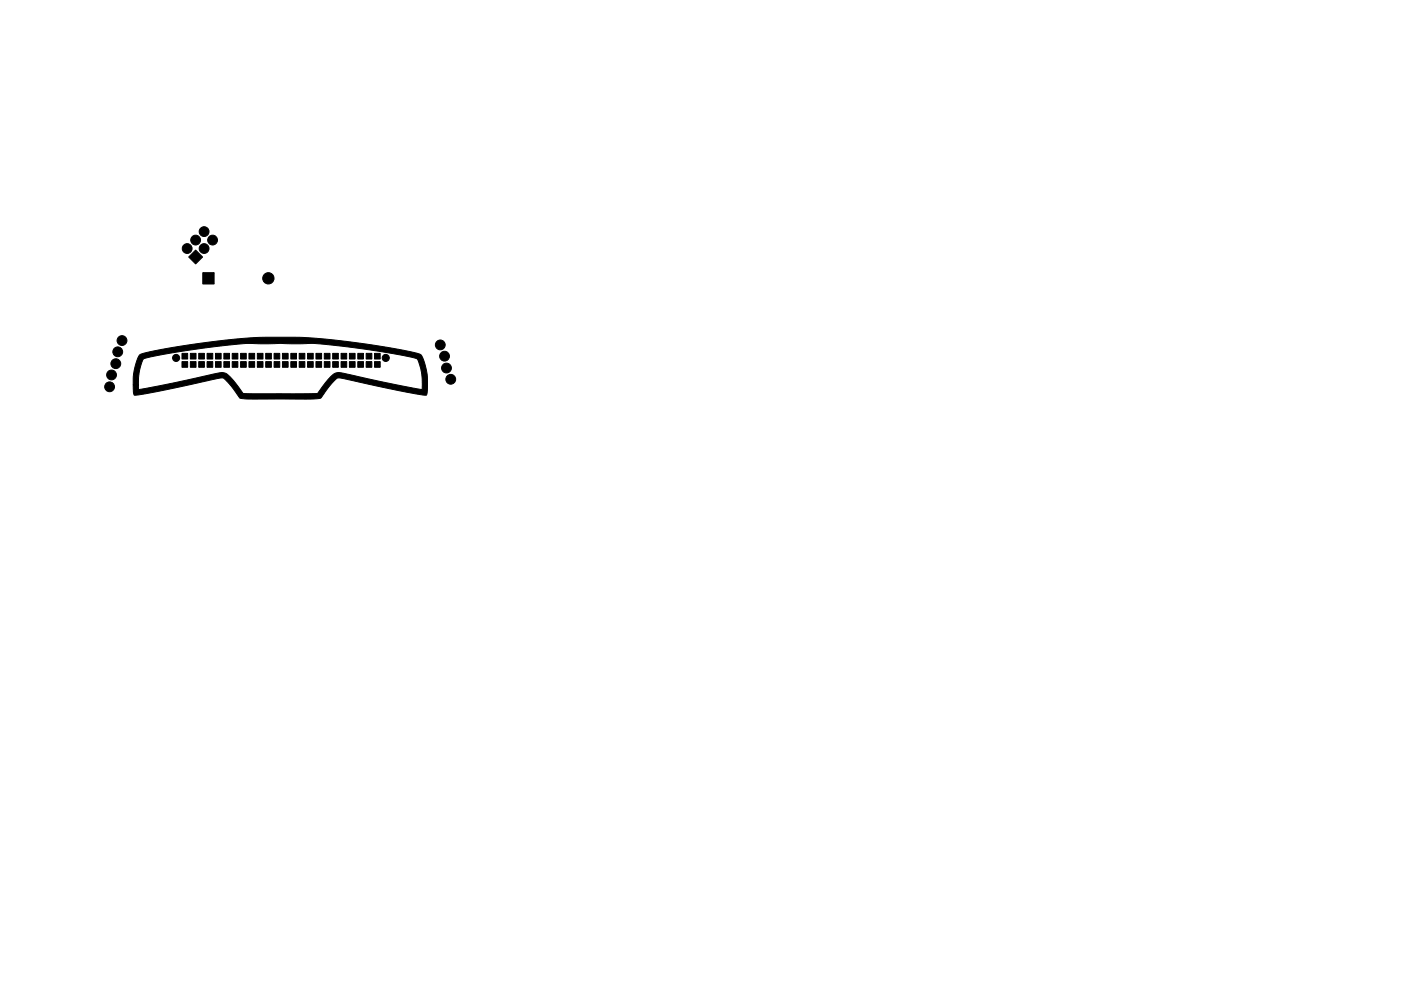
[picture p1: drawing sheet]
<svg xmlns="http://www.w3.org/2000/svg" width="297mm" height="210mm" viewBox="0 0 297 210" stroke-linecap="round" stroke-linejoin="round" font-family="sans-serif">
<g fill="#000" stroke="#000" stroke-width=".21">
<path d="M41.5 53.1l1.5 1.4-1.5 1.5-1.5-1.5zM43 57.8h2.4v2.4h-2.4zM38.6 76.7h1.2v1.2h-1.2zM38.6 75h1.2v1.2h-1.2zM40.4 76.7h1.2v1.2h-1.2zM40.4 75h1.2v1.2h-1.2zM42.1 76.7h1.2v1.2h-1.2zM42.1 75h1.2v1.2h-1.2zM43.9 76.7h1.2v1.2h-1.2zM43.9 75h1.2v1.2h-1.2zM45.7 76.7h1.2v1.2h-1.2zM45.7 75h1.2v1.2h-1.2z"/>
<path d="M47.5 76.7h1.2v1.2h-1.2zM47.5 75h1.2v1.2h-1.2zM49.2 76.7h1.2v1.2h-1.2zM49.2 75h1.2v1.2h-1.2zM51 76.7h1.2v1.2h-1.2zM51 75h1.2v1.2h-1.2zM52.8 76.7h1.2v1.2h-1.2zM52.8 75h1.2v1.2h-1.2zM54.6 76.7h1.2v1.2h-1.2zM54.6 75h1.2v1.2h-1.2zM56.3 76.7h1.2v1.2h-1.2zM56.3 75h1.2v1.2h-1.2z"/>
<path d="M29.6 75.3a31.5 31.5 0 0 1 7.7-1.7l7.5-1.1 7.1-.7 4.1-.2h7.7l6.5 .5 7.4 .9 7.9 1.3 3.7 .9a13 13 0 0 1 1.2 8.6l-5.7-.9-12.1-2.6a1.43 1.43 0 0 0-1.9 .7l-2.3 2.9a1.12 1.12 0 0 1-1.4 .7h-15.2a1.3 1.3 0 0 1-1.6-1l-1.7-2.3a2.02 2.02 0 0 0-1.5-1.1l-12.5 2.6-5.6 1a.46 .46 0 0 1-.6-.1 .46 .46 0 0 1 0-.5l-.1-1.5h1.1v.3a.37 .37 0 0 0 0 .6 .37 .37 0 0 0 .6 0l7-1.4 9.1-2a2.56 2.56 0 0 1 3.2 1.2l2.4 3.1h12.8h2.8l.2-.1a13.9 13.9 0 0 1 3.8-4.3l.6-.1 .8 .2 9.3 2 7.3 1.4h.3v-.8a11 11 0 0 0-1.1-5.7l-2.9-.7-5.7-.9-11.3-1.5-2.3-.1h-11.5a34 34 0 0 0-8.4 .6l-12.6 1.9a7.6 7.6 0 0 0-3.4 .9 12.1 12.1 0 0 0-1 5.4h-1.1v-.2a12.2 12.2 0 0 1 1.4-6.2zM58.1 76.7h1.2v1.2h-1.2zM58.1 75h1.2v1.2h-1.2zM59.9 76.7h1.2v1.2h-1.2zM59.9 75h1.2v1.2h-1.2zM61.7 76.7h1.2v1.2h-1.2zM61.7 75h1.2v1.2h-1.2zM63.4 76.7h1.2v1.2h-1.2zM63.4 75h1.2v1.2h-1.2zM65.2 76.7h1.2v1.2h-1.2zM65.2 75h1.2v1.2h-1.2zM67 76.7h1.2v1.2h-1.2z"/>
<path d="M67 75h1.2v1.2h-1.2zM68.8 76.7h1.2v1.2h-1.2zM68.8 75h1.2v1.2h-1.2zM70.5 76.7h1.2v1.2h-1.2zM70.5 75h1.2v1.2h-1.2zM72.3 76.7h1.2v1.2h-1.2zM72.3 75h1.2v1.2h-1.2zM74.1 76.7h1.2v1.2h-1.2zM74.1 75h1.2v1.2h-1.2zM75.9 76.7h1.2v1.2h-1.2zM75.9 75h1.2v1.2h-1.2zM77.6 76.7h1.2v1.2h-1.2z"/>
<path d="M77.6 75h1.2v1.2h-1.2zM79.4 75h1.2v1.2h-1.2zM79.4 76.7h1.2v1.2h-1.2z"/>
<circle cx="39.7" cy="52.7" r="1.04"/>
<circle cx="41.5" cy="50.9" r="1.04"/>
<circle cx="43.3" cy="52.7" r="1.04"/>
<circle cx="43.3" cy="49.1" r="1.04"/>
<circle cx="45.1" cy="50.9" r="1.04"/>
<circle cx="56.9" cy="59" r="1.2"/>
<circle cx="23.6" cy="79.5" r="1.04"/>
<circle cx="24.6" cy="77.2" r="1.04"/>
<circle cx="25" cy="74.6" r="1.04"/>
<circle cx="25.9" cy="72.3" r="1.04"/>
<circle cx="37.3" cy="75.9" r=".75"/>
<circle cx="81.8" cy="75.9" r=".75"/>
<circle cx="93.3" cy="73.2" r="1.04"/>
<circle cx="94.3" cy="75.6" r="1.04"/>
<circle cx="94.7" cy="78.1" r="1.04"/>
<circle cx="23.2" cy="82.1" r="1.04"/>
<circle cx="95.6" cy="80.5" r="1.04"/>
</g>
</svg>
